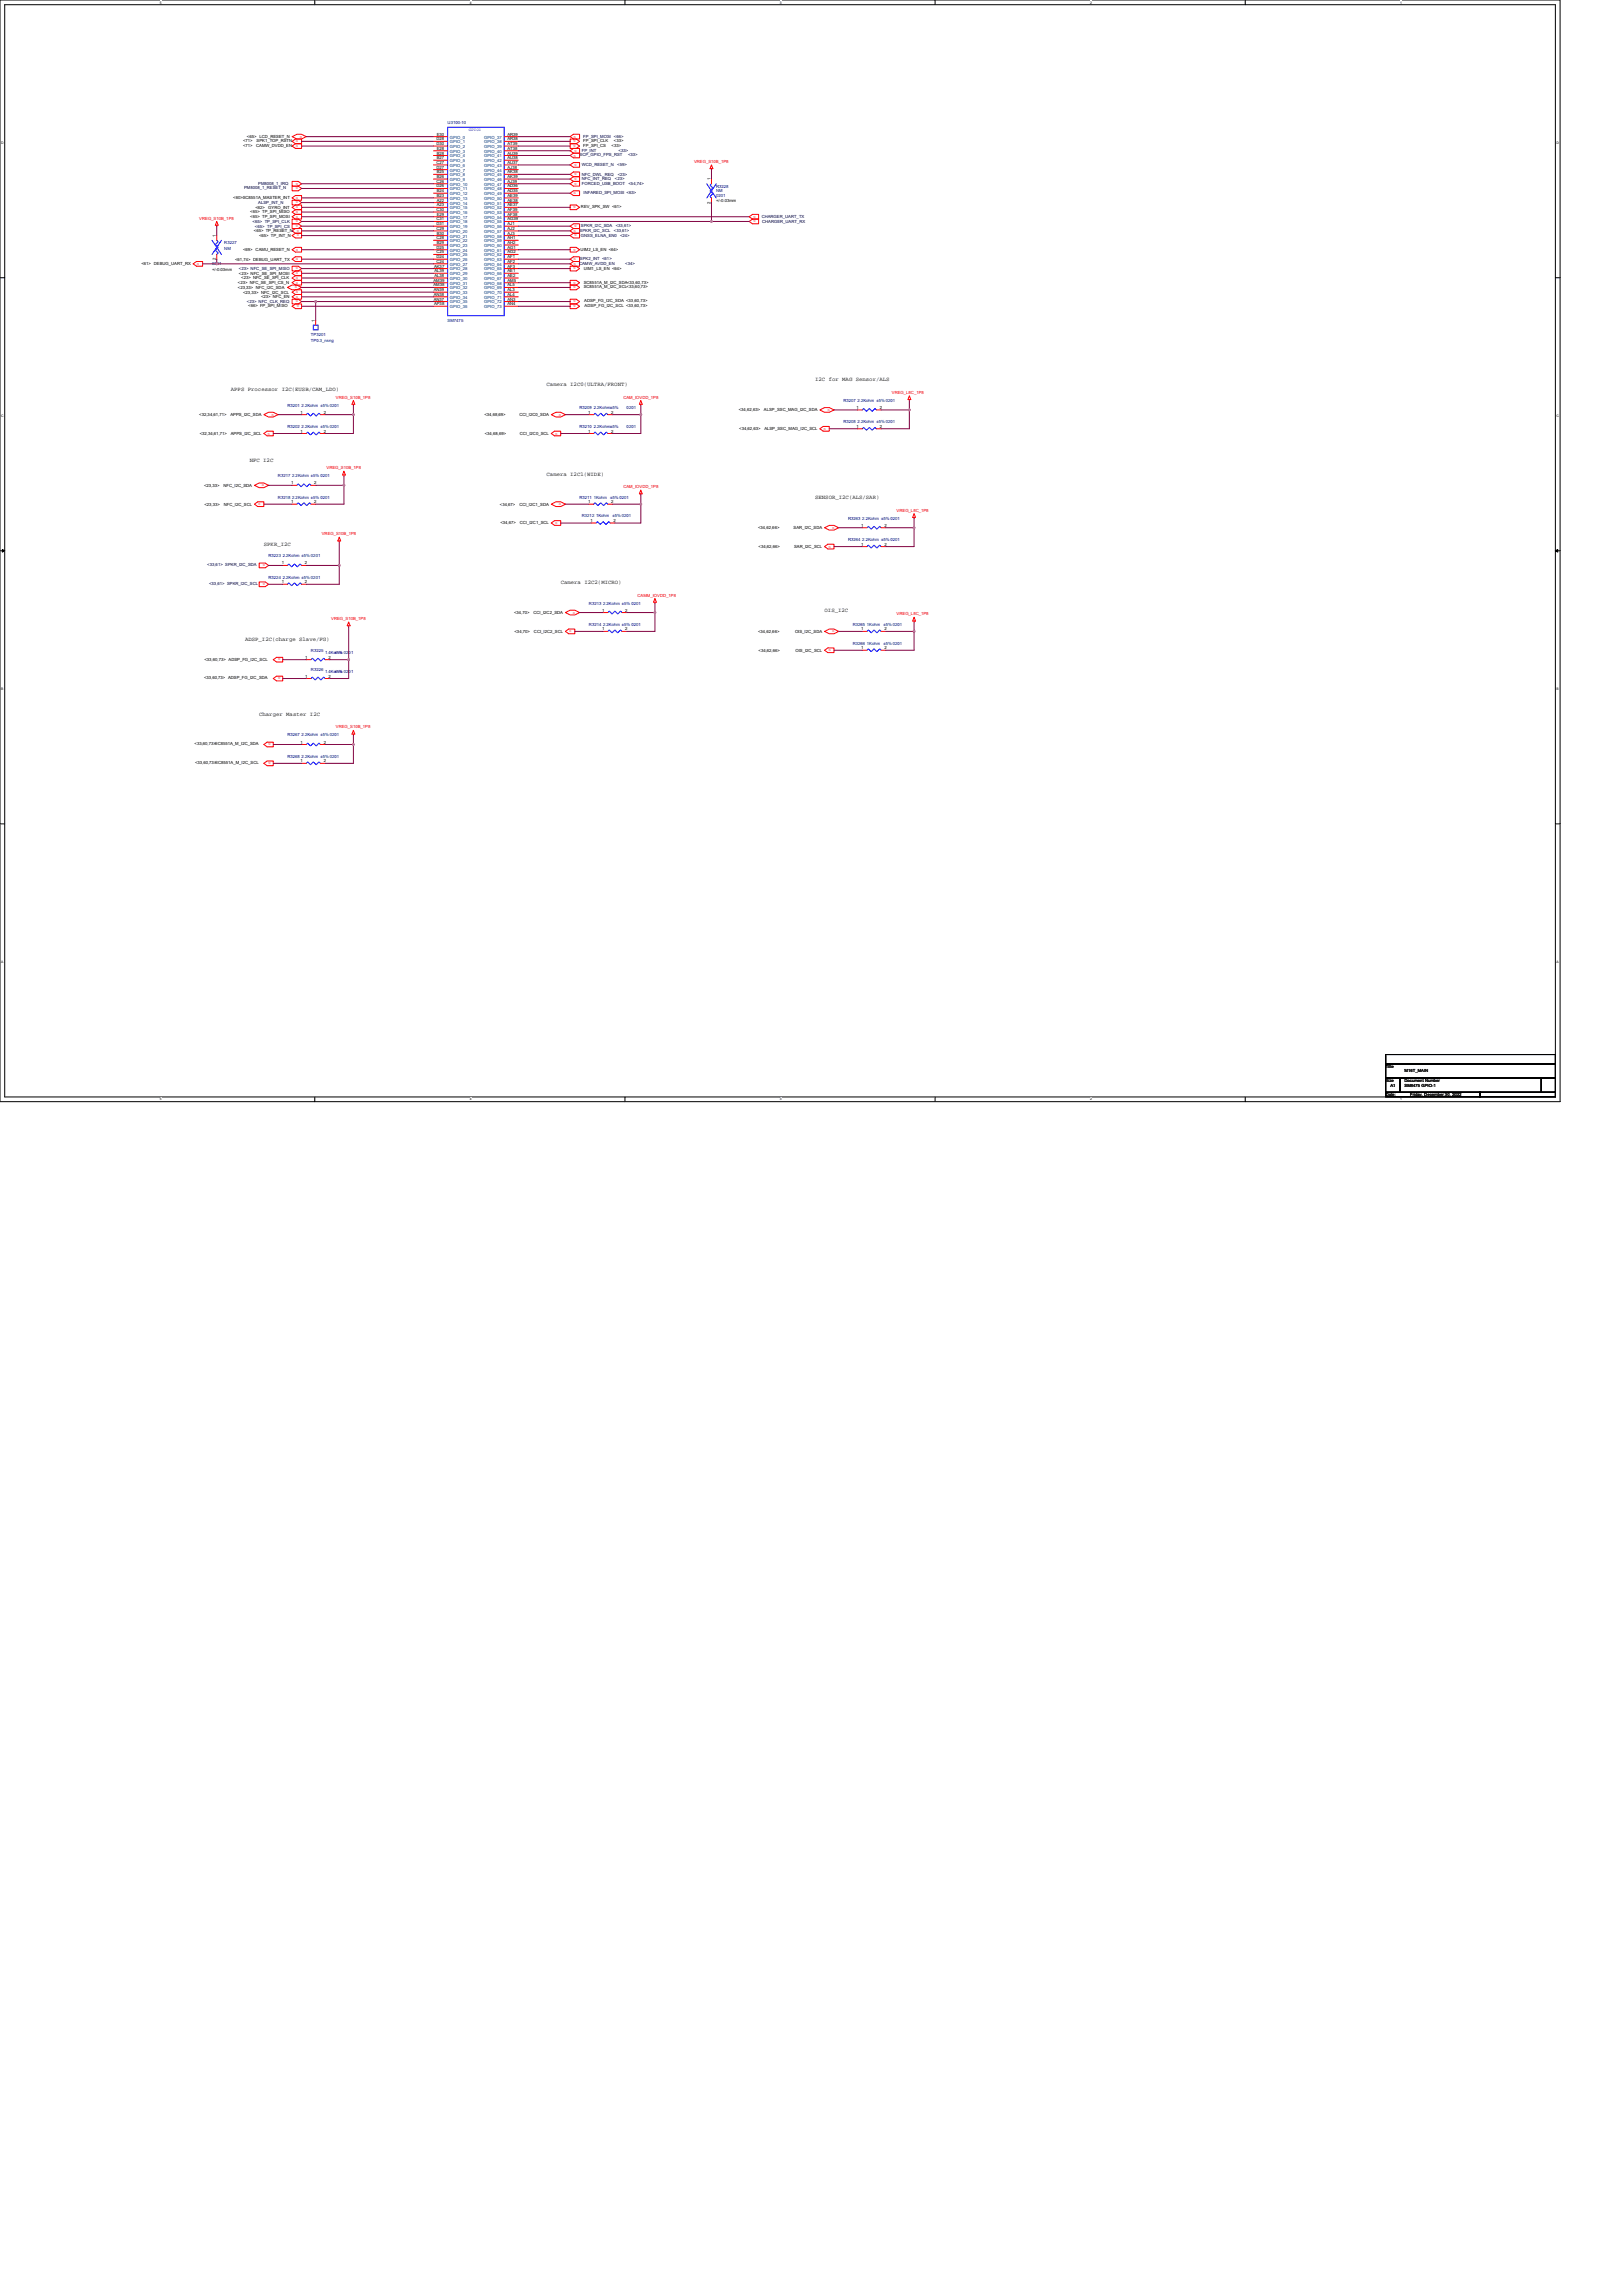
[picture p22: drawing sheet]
<svg xmlns="http://www.w3.org/2000/svg" width="210mm" height="297mm" viewBox="0 0 210 297" stroke-linecap="round" stroke-linejoin="round" font-family="sans-serif">
<defs><g id="words">
<g font-size=".7">
<text x="29.9" y="50.6">APPS Processor I2C(EUSB/CAM_LDO)</text>
<text x="70.7" y="50">Camera I2C0(ULTRA/FRONT)</text>
<text x="105.5" y="49.3">I2C for MAG Sensor/ALS</text>
<text x="32.3" y="59.7">NFC I2C</text>
<text x="70.7" y="61.5">Camera I2C1(WIDE)</text>
<text x="105.5" y="64.6">SENSOR_I2C(ALS/SAR)</text>
<text x="34.1" y="70.7">SPKR_I2C</text>
<text x="72.5" y="75.6">Camera I2C2(MICRO)</text>
<text x="31.7" y="82.9">ADSP_I2C(charge Slave/FG)</text>
<text x="106.7" y="79.2">OIS_I2C</text>
<text x="33.5" y="92.6">Charger Master I2C</text>
</g>
<g font-size=".5">
<text x="31.9" y="17.9">&lt;65&gt;</text>
<text x="33.6" y="17.9">LCD_RESET_N</text>
<text x="56.5" y="17.6">E30</text>
<text x="65.7" y="17.6">AR39</text>
<text x="31.5" y="19">&lt;71&gt;</text>
<text x="31.5" y="18.4">&lt;71&gt;</text>
<text x="33.1" y="19">CAMW_DVDD_EN</text>
<text x="33.2" y="18.4">SPK1_TOP_RSTN</text>
<text x="56.5" y="18.2">D28</text>
<text x="56.5" y="23.6">C26</text>
<text x="56.5" y="18.8">D30</text>
<text x="56.5" y="21.2">C27</text>
<text x="56.5" y="21.8">D27</text>
<text x="56.5" y="19.4">E28</text>
<text x="56.5" y="20">B28</text>
<text x="56.5" y="20.6">B27</text>
<text x="56.5" y="22.4">B25</text>
<text x="56.5" y="23">B26</text>
<text x="65.7" y="18.2">AR38</text>
<text x="65.7" y="18.8">AT39</text>
<text x="65.7" y="19.4">AT38</text>
<text x="65.7" y="20">AU39</text>
<text x="65.7" y="20.6">AU38</text>
<text x="65.7" y="21.2">AU37</text>
<text x="65.7" y="21.8">AJ38</text>
<text x="65.7" y="22.4">AK38</text>
<text x="65.7" y="23">AK39</text>
<text x="65.7" y="23.6">AJ39</text>
<text x="75.5" y="19">FP_SPI_CS</text>
<text x="75.5" y="18.4">FP_SPI_CLK</text>
<text x="79.1" y="19">&lt;33&gt;</text>
<text x="79.4" y="18.4">&lt;33&gt;</text>
<text x="91.9" y="23.3" transform="rotate(-90 91.9 23.3)">1</text>
<text x="30.2" y="25.8">&lt;60&gt;SC8551A_MASTER_INT</text>
<text x="32.4" y="27.6">&lt;65&gt; TP_SPI_MISO</text>
<text x="32.4" y="28.2">&lt;65&gt; TP_SPI_MOSI</text>
<text x="32.9" y="30">&lt;65&gt; TP_RESET_N</text>
<text x="33" y="27">&lt;62&gt;</text>
<text x="34.7" y="27">GYRO_INT</text>
<text x="56.5" y="24.3">D26</text>
<text x="56.5" y="27.3">C30</text>
<text x="56.5" y="28.5">C31</text>
<text x="56.5" y="29.1">D31</text>
<text x="56.5" y="29.7">C29</text>
<text x="56.5" y="24.9">B24</text>
<text x="56.5" y="25.5">B23</text>
<text x="56.5" y="26.1">A22</text>
<text x="56.5" y="26.7">A23</text>
<text x="56.5" y="27.9">E29</text>
<text x="65.7" y="24.3">AD36</text>
<text x="65.7" y="24.9">AD35</text>
<text x="65.7" y="25.5">AE39</text>
<text x="65.7" y="26.1">AE38</text>
<text x="65.7" y="26.7">AE37</text>
<text x="65.7" y="27.3">AF39</text>
<text x="65.7" y="27.9">AF38</text>
<text x="65.7" y="28.5">AG39</text>
<text x="65.7" y="29.1">AJ1</text>
<text x="65.7" y="29.7">AJ2</text>
<text x="75.2" y="26.9">REV_SPK_SW &lt;61&gt;</text>
<text x="91.9" y="26.3" transform="rotate(-90 91.9 26.3)">2</text>
<text x="92.7" y="26.1">+/-0.03mm</text>
<text x="18.3" y="34.3">&lt;61&gt; DEBUG_UART_RX</text>
<text x="27.4" y="35.1">+/-0.03mm</text>
<text x="27.9" y="33.6" transform="rotate(-90 27.9 33.6)">2</text>
<text x="27.9" y="30.7" transform="rotate(-90 27.9 30.7)">1</text>
<text x="30.4" y="33.7">&lt;61,74&gt; DEBUG_UART_TX</text>
<text x="30.9" y="35.5">&lt;23&gt; NFC_SE_SPI_MOSI</text>
<text x="31.5" y="32.5">&lt;69&gt; CAMU_RESET_N</text>
<text x="33.5" y="30.6">&lt;65&gt; TP_INT_N</text>
<text x="56.2" y="34.6">AK37</text>
<text x="56.2" y="35.2">AL39</text>
<text x="56.2" y="35.8">AL38</text>
<text x="56.5" y="31">C28</text>
<text x="56.5" y="32.2">D25</text>
<text x="56.5" y="32.8">C25</text>
<text x="56.5" y="33.4">D24</text>
<text x="56.5" y="34">C24</text>
<text x="56.5" y="30.4">B30</text>
<text x="56.5" y="31.6">B29</text>
<text x="65.7" y="30.4">AJ3</text>
<text x="65.7" y="31">AH1</text>
<text x="65.7" y="31.6">AH2</text>
<text x="65.7" y="32.2">AG1</text>
<text x="65.7" y="32.8">AG2</text>
<text x="65.7" y="33.4">AF1</text>
<text x="65.7" y="34">AF2</text>
<text x="65.7" y="34.6">AF3</text>
<text x="65.7" y="35.2">AE1</text>
<text x="65.7" y="35.8">AE2</text>
<text x="75.1" y="32.4">UIM2_LS_EN &lt;64&gt;</text>
<text x="75.5" y="34.9">UIM1_LS_EN &lt;64&gt;</text>
<text x="30.8" y="36.8">&lt;23&gt; NFC_SE_SPI_CS_N</text>
<text x="30.8" y="37.4">&lt;23,33&gt; NFC_I2C_SDA</text>
<text x="31.2" y="36.2">&lt;23&gt; NFC_SE_SPI_CLK</text>
<text x="31.5" y="38">&lt;23,33&gt; NFC_I2C_SCL</text>
<text x="32.1" y="39.7">&lt;66&gt; FP_SPI_MISO</text>
<text x="33.8" y="38.6">&lt;23&gt; NFC_EN</text>
<text x="40.7" y="41.6" transform="rotate(-90 40.7 41.6)">1</text>
<text x="56.1" y="36.4">AM39</text>
<text x="56.1" y="37.1">AM38</text>
<text x="56.1" y="37.7">AN39</text>
<text x="56.1" y="38.3">AN38</text>
<text x="56.1" y="38.9">AN37</text>
<text x="56.2" y="39.5">AP38</text>
<text x="65.7" y="36.4">AM5</text>
<text x="65.7" y="37.1">AL5</text>
<text x="65.7" y="37.7">AL3</text>
<text x="65.7" y="38.3">AL4</text>
<text x="65.7" y="38.9">AN3</text>
<text x="65.7" y="39.5">AN4</text>
<text x="75.5" y="37.3">SC8551A_M_I2C_SCL&lt;33,60,73&gt;</text>
<text x="75.5" y="36.7">SC8551A_M_I2C_SDA&lt;33,60,73&gt;</text>
<text x="75.6" y="39.1">ADSP_FG_I2C_SDA &lt;33,60,73&gt;</text>
<text x="75.6" y="39.7">ADSP_FG_I2C_SCL &lt;33,60,73&gt;</text>
<text x="25.8" y="53.8">&lt;32,34,61,71&gt;</text>
<text x="29.8" y="53.8">APPS_I2C_SDA</text>
<text x="38.9" y="53.5">1</text>
<text x="41.9" y="53.5">2</text>
<text x="62.7" y="53.8">&lt;34,68,69&gt;</text>
<text x="67.2" y="53.8">CCI_I2C0_SDA</text>
<text x="76.1" y="53.5">1</text>
<text x="79.1" y="53.5">2</text>
<text x="95.6" y="53.2">&lt;34,62,63&gt;</text>
<text x="98.8" y="53.2">ALSP_SSC_MAG_I2C_SDA</text>
<text x="110.8" y="52.9">1</text>
<text x="113.8" y="52.9">2</text>
<text x="25.8" y="56.3">&lt;32,34,61,71&gt;</text>
<text x="29.9" y="56.3">APPS_I2C_SCL</text>
<text x="38.9" y="56">1</text>
<text x="41.9" y="56">2</text>
<text x="62.7" y="56.3">&lt;34,68,69&gt;</text>
<text x="67.3" y="56.3">CCI_I2C0_SCL</text>
<text x="76.1" y="56">1</text>
<text x="79.1" y="56">2</text>
<text x="95.6" y="55.7">&lt;34,62,63&gt;</text>
<text x="98.9" y="55.7">ALSP_SSC_MAG_I2C_SCL</text>
<text x="110.8" y="55.3">1</text>
<text x="113.8" y="55.3">2</text>
<text x="26.4" y="63">&lt;23,33&gt;</text>
<text x="26.5" y="65.4">&lt;23,33&gt;</text>
<text x="28.9" y="63">NFC_I2C_SDA</text>
<text x="29" y="65.4">NFC_I2C_SCL</text>
<text x="37.7" y="62.7">1</text>
<text x="37.7" y="65.1">1</text>
<text x="40.7" y="62.7">2</text>
<text x="40.7" y="65.1">2</text>
<text x="64.7" y="65.4">&lt;34,67&gt;</text>
<text x="67.2" y="65.4">CCI_I2C1_SDA</text>
<text x="76.1" y="65.1">1</text>
<text x="79.1" y="65.1">2</text>
<text x="64.7" y="67.8">&lt;34,67&gt;</text>
<text x="67.3" y="67.8">CCI_I2C1_SCL</text>
<text x="76.4" y="67.5">1</text>
<text x="79.4" y="67.5">2</text>
<text x="98.1" y="68.5">&lt;34,62,66&gt;</text>
<text x="98.1" y="70.9">&lt;34,62,66&gt;</text>
<text x="102.7" y="68.5">SAR_I2C_SDA</text>
<text x="102.7" y="70.9">SAR_I2C_SCL</text>
<text x="111.4" y="70.6">1</text>
<text x="111.4" y="68.1">1</text>
<text x="114.4" y="70.6">2</text>
<text x="114.4" y="68.1">2</text>
<text x="36.5" y="75.5">1</text>
<text x="36.5" y="73">1</text>
<text x="39.4" y="75.5">2</text>
<text x="39.4" y="73">2</text>
<text x="66.5" y="79.4">&lt;34,70&gt;</text>
<text x="66.6" y="81.9">&lt;34,70&gt;</text>
<text x="69" y="79.4">CCI_I2C2_SDA</text>
<text x="69.1" y="81.9">CCI_I2C2_SCL</text>
<text x="77.9" y="81.6">1</text>
<text x="77.9" y="79.1">1</text>
<text x="80.9" y="81.6">2</text>
<text x="80.9" y="79.1">2</text>
<text x="98.1" y="81.9">&lt;34,62,66&gt;</text>
<text x="102.9" y="81.9">OIS_I2C_SDA</text>
<text x="111.4" y="84">1</text>
<text x="111.4" y="81.6">1</text>
<text x="114.4" y="84">2</text>
<text x="114.4" y="81.6">2</text>
<text x="26.4" y="87.9">&lt;33,60,73&gt; ADSP_FG_I2C_SDA</text>
<text x="26.5" y="85.5">&lt;33,60,73&gt; ADSP_FG_I2C_SCL</text>
<text x="39.5" y="87.7">1</text>
<text x="39.5" y="85.2">1</text>
<text x="42.5" y="87.7">2</text>
<text x="42.5" y="85.2">2</text>
<text x="98.1" y="84.3">&lt;34,62,66&gt;</text>
<text x="102.9" y="84.3">OIS_I2C_SCL</text>
<text x="25.2" y="96.4">&lt;33,60,73&gt;SC8551A_M_I2C_SDA</text>
<text x="25.2" y="98.9">&lt;33,60,73&gt;SC8551A_M_I2C_SCL</text>
<text x="38.9" y="96.2">1</text>
<text x="38.9" y="98.6">1</text>
<text x="41.9" y="96.2">2</text>
<text x="41.9" y="98.6">2</text>
<text x="179.3" y="138.1">Title</text>
<text x="179.3" y="140">Size</text>
<text x="179.3" y="141.8">Date:</text>
<text x="179.9" y="140.6">A1</text>
<text x="181.7" y="140">Document Number</text>
<text x="181.7" y="140.6">SM8475 GPIO-1</text>
<text x="181.7" y="138.7">M16T_MAIN</text>
<text x="182.5" y="141.8">Friday, December 30, 2022</text>
</g>
<g font-size=".5" fill="#f00">
<text x="38.8" y="17.8">o</text>
<text x="74.2" y="17.8">o</text>
<text x="38.3" y="19">o</text>
<text x="38.3" y="18.4">o</text>
<text x="38.6" y="23.6" transform="rotate(-180 38.6 23.6)">o</text>
<text x="74.2" y="20.2">o</text>
<text x="74.5" y="18.7" transform="rotate(-180 74.5 18.7)">o</text>
<text x="74.5" y="18.1" transform="rotate(-180 74.5 18.1)">o</text>
<text x="74.6" y="21.2" transform="rotate(-180 74.6 21.2)">o</text>
<text x="74.6" y="22.4" transform="rotate(-180 74.6 22.4)">o</text>
<text x="74.6" y="23" transform="rotate(-180 74.6 23)">o</text>
<text x="74.6" y="23.6" transform="rotate(-180 74.6 23.6)">o</text>
<text x="74.6" y="19.4" transform="rotate(-180 74.6 19.4)">o</text>
<text x="89.8" y="21.1">VREG_S10B_1P8</text>
<text x="25.8" y="28.4">VREG_S10B_1P8</text>
<text x="38.3" y="27">o</text>
<text x="38.3" y="27.6">o</text>
<text x="38.3" y="28.2">o</text>
<text x="38.3" y="25.7">o</text>
<text x="38.6" y="29.1" transform="rotate(-180 38.6 29.1)">o</text>
<text x="38.6" y="28.5" transform="rotate(-180 38.6 28.5)">o</text>
<text x="38.6" y="26.1" transform="rotate(-180 38.6 26.1)">o</text>
<text x="38.6" y="24.2" transform="rotate(-180 38.6 24.2)">o</text>
<text x="38.7" y="29.7" transform="rotate(-180 38.7 29.7)">o</text>
<text x="74.2" y="25.1">o</text>
<text x="74.5" y="26.7" transform="rotate(-180 74.5 26.7)">o</text>
<text x="74.6" y="29.1" transform="rotate(-180 74.6 29.1)">o</text>
<text x="97.8" y="27.9" transform="rotate(-180 97.8 27.9)">o</text>
<text x="97.8" y="28.5" transform="rotate(-180 97.8 28.5)">o</text>
<text x="25.5" y="34.3">o</text>
<text x="38.3" y="32.4">o</text>
<text x="38.3" y="33.7">o</text>
<text x="38.3" y="35.5">o</text>
<text x="38.6" y="34.6" transform="rotate(-180 38.6 34.6)">o</text>
<text x="38.7" y="30.3" transform="rotate(-180 38.7 30.3)">o</text>
<text x="74.2" y="30">o</text>
<text x="74.2" y="33.7">o</text>
<text x="74.2" y="34.3">o</text>
<text x="74.5" y="32.2" transform="rotate(-180 74.5 32.2)">o</text>
<text x="74.5" y="34.6" transform="rotate(-180 74.5 34.6)">o</text>
<text x="74.6" y="30.3" transform="rotate(-180 74.6 30.3)">o</text>
<text x="38.2" y="37.3">o</text>
<text x="38.3" y="36.1">o</text>
<text x="38.3" y="36.7">o</text>
<text x="38.3" y="37.9">o</text>
<text x="38.3" y="38.5">o</text>
<text x="38.6" y="38.9" transform="rotate(-180 38.6 38.9)">o</text>
<text x="38.7" y="39.5" transform="rotate(-180 38.7 39.5)">o</text>
<text x="74.5" y="39.5" transform="rotate(-180 74.5 39.5)">o</text>
<text x="74.5" y="38.9" transform="rotate(-180 74.5 38.9)">o</text>
<text x="74.5" y="37" transform="rotate(-180 74.5 37)">o</text>
<text x="74.5" y="36.4" transform="rotate(-180 74.5 36.4)">o</text>
<text x="35.1" y="53.8">o</text>
<text x="43.5" y="51.6">VREG_S10B_1P8</text>
<text x="72.3" y="53.8">o</text>
<text x="80.7" y="51.6">CAM_IOVDD_1P8</text>
<text x="107" y="53.2">o</text>
<text x="115.4" y="51">VREG_L8C_1P8</text>
<text x="34.6" y="56.2">o</text>
<text x="71.8" y="56.2">o</text>
<text x="106.6" y="55.6">o</text>
<text x="33.4" y="65.4">o</text>
<text x="33.9" y="62.9">o</text>
<text x="42.2" y="60.7">VREG_S10B_1P8</text>
<text x="72.3" y="65.4">o</text>
<text x="80.7" y="63.2">CAM_IOVDD_1P8</text>
<text x="41.6" y="69.3">VREG_S10B_1P8</text>
<text x="71.8" y="67.8">o</text>
<text x="107.2" y="70.8">o</text>
<text x="107.7" y="68.4">o</text>
<text x="116" y="66.2">VREG_L8C_1P8</text>
<text x="34.3" y="73" transform="rotate(-180 34.3 73)">o</text>
<text x="34.3" y="75.4" transform="rotate(-180 34.3 75.4)">o</text>
<text x="82.5" y="77.2">CAMM_IOVDD_1P8</text>
<text x="42.9" y="80.2">VREG_S10B_1P8</text>
<text x="73.6" y="81.8">o</text>
<text x="74.1" y="79.4">o</text>
<text x="107.7" y="81.8">o</text>
<text x="116" y="79.6">VREG_L8C_1P8</text>
<text x="36.3" y="87.6" transform="rotate(-180 36.3 87.6)">o</text>
<text x="36.3" y="85.2" transform="rotate(-180 36.3 85.2)">o</text>
<text x="107.2" y="84.3">o</text>
<text x="43.5" y="94.2">VREG_S10B_1P8</text>
<text x="35.1" y="96.2" transform="rotate(-180 35.1 96.2)">o</text>
<text x="35.1" y="98.6" transform="rotate(-180 35.1 98.6)">o</text>
</g>
<g font-size=".5" fill="#000080">
<text x="57.9" y="16">U3100-10</text>
<text x="92.7" y="24.3">R3228</text>
<text x="92.7" y="24.9">NM</text>
<text x="92.7" y="25.5">0201</text>
<text x="27.4" y="34.3">0201</text>
<text x="29" y="31.6">R3227</text>
<text x="29" y="32.3">NM</text>
<text x="57.9" y="41.7">SM7475</text>
<text x="40.2" y="43.5">TP3201</text>
<text x="40.2" y="44.3">TP0.3_nsng</text>
<text x="37.2" y="52.6">R3201 2.2Kohm ±5% 0201</text>
<text x="75" y="52.9">R3209 2.2Kohm±5%</text>
<text x="81.1" y="52.9">0201</text>
<text x="109.1" y="52">R3207 2.2Kohm ±5% 0201</text>
<text x="37.2" y="55.4">R3202 2.2Kohm ±5% 0201</text>
<text x="75" y="55.4">R3210 2.2Kohm±5%</text>
<text x="81.1" y="55.4">0201</text>
<text x="109.1" y="54.7">R3208 2.2Kohm ±5% 0201</text>
<text x="36" y="61.8">R3217 2.2Kohm ±5% 0201</text>
<text x="36" y="64.5">R3218 2.2Kohm ±5% 0201</text>
<text x="75" y="64.5">R3211 1Kohm</text>
<text x="78.9" y="64.5">±5% 0201</text>
<text x="75.3" y="66.9">R3212 1Kohm</text>
<text x="79.2" y="66.9">±5% 0201</text>
<text x="109.7" y="70">R3264 2.2Kohm ±5% 0201</text>
<text x="109.7" y="67.2">R3263 2.2Kohm ±5% 0201</text>
<text x="34.7" y="74.9">R3224 2.2Kohm ±5% 0201</text>
<text x="34.7" y="72.1">R3223 2.2Kohm ±5% 0201</text>
<text x="76.2" y="81">R3214 2.2Kohm ±5% 0201</text>
<text x="76.2" y="78.2">R3213 2.2Kohm ±5% 0201</text>
<text x="110.3" y="83.4">R3266 1Kohm</text>
<text x="110.3" y="81">R3265 1Kohm</text>
<text x="114.3" y="83.4">±5% 0201</text>
<text x="114.3" y="81">±5% 0201</text>
<text x="40.2" y="86.7">R3226</text>
<text x="40.2" y="84.3">R3225</text>
<text x="42.1" y="87.1">1.4Kohm</text>
<text x="42.1" y="84.6">1.4Kohm</text>
<text x="43.3" y="87.1">±1% 0201</text>
<text x="43.3" y="84.6">±1% 0201</text>
<text x="37.2" y="95.3">R3267 2.2Kohm ±5% 0201</text>
<text x="37.2" y="98">R3268 2.2Kohm ±5% 0201</text>
</g>
<g font-size=".5" fill="#004080">
<text x="58.2" y="17.9">GPIO_0</text>
<text x="62.6" y="17.9">GPIO_37</text>
<text x="58.2" y="18.5">GPIO_1</text>
<text x="58.2" y="19.1">GPIO_2</text>
<text x="58.2" y="19.8">GPIO_3</text>
<text x="58.2" y="20.4">GPIO_4</text>
<text x="58.2" y="21">GPIO_5</text>
<text x="58.2" y="21.6">GPIO_6</text>
<text x="58.2" y="22.2">GPIO_7</text>
<text x="58.2" y="22.8">GPIO_8</text>
<text x="58.2" y="23.4">GPIO_9</text>
<text x="62.6" y="18.5">GPIO_38</text>
<text x="62.6" y="19.1">GPIO_39</text>
<text x="62.6" y="19.8">GPIO_40</text>
<text x="62.6" y="20.4">GPIO_41</text>
<text x="62.6" y="21">GPIO_42</text>
<text x="62.6" y="21.6">GPIO_43</text>
<text x="62.6" y="22.2">GPIO_44</text>
<text x="62.6" y="22.8">GPIO_45</text>
<text x="62.6" y="23.4">GPIO_46</text>
<text x="58.2" y="24">GPIO_10</text>
<text x="58.2" y="24.6">GPIO_11</text>
<text x="58.2" y="25.2">GPIO_12</text>
<text x="58.2" y="25.9">GPIO_13</text>
<text x="58.2" y="26.5">GPIO_14</text>
<text x="58.2" y="27.1">GPIO_15</text>
<text x="58.2" y="27.7">GPIO_16</text>
<text x="58.2" y="28.3">GPIO_17</text>
<text x="58.2" y="28.9">GPIO_18</text>
<text x="58.2" y="29.5">GPIO_19</text>
<text x="62.6" y="24">GPIO_47</text>
<text x="62.6" y="24.6">GPIO_48</text>
<text x="62.6" y="25.2">GPIO_49</text>
<text x="62.6" y="25.9">GPIO_50</text>
<text x="62.6" y="26.5">GPIO_51</text>
<text x="62.6" y="27.1">GPIO_52</text>
<text x="62.6" y="27.7">GPIO_53</text>
<text x="62.6" y="28.3">GPIO_54</text>
<text x="62.6" y="28.9">GPIO_55</text>
<text x="62.6" y="29.5">GPIO_56</text>
<text x="58.2" y="30.1">GPIO_20</text>
<text x="58.2" y="30.7">GPIO_21</text>
<text x="58.2" y="31.3">GPIO_22</text>
<text x="58.2" y="31.9">GPIO_23</text>
<text x="58.2" y="32.6">GPIO_24</text>
<text x="58.2" y="33.2">GPIO_25</text>
<text x="58.2" y="33.8">GPIO_26</text>
<text x="58.2" y="34.4">GPIO_27</text>
<text x="58.2" y="35">GPIO_28</text>
<text x="58.2" y="35.6">GPIO_29</text>
<text x="62.6" y="30.1">GPIO_57</text>
<text x="62.6" y="30.7">GPIO_58</text>
<text x="62.6" y="31.3">GPIO_59</text>
<text x="62.6" y="31.9">GPIO_60</text>
<text x="62.6" y="32.6">GPIO_61</text>
<text x="62.6" y="33.2">GPIO_62</text>
<text x="62.6" y="33.8">GPIO_63</text>
<text x="62.6" y="34.4">GPIO_64</text>
<text x="62.6" y="35">GPIO_65</text>
<text x="62.6" y="35.6">GPIO_66</text>
<text x="58.2" y="36.2">GPIO_30</text>
<text x="58.2" y="36.8">GPIO_31</text>
<text x="58.2" y="37.4">GPIO_32</text>
<text x="58.2" y="38">GPIO_33</text>
<text x="58.2" y="38.7">GPIO_34</text>
<text x="58.2" y="39.3">GPIO_35</text>
<text x="58.2" y="39.9">GPIO_36</text>
<text x="62.6" y="36.2">GPIO_67</text>
<text x="62.6" y="36.8">GPIO_68</text>
<text x="62.6" y="37.4">GPIO_69</text>
<text x="62.6" y="38">GPIO_70</text>
<text x="62.6" y="38.7">GPIO_71</text>
<text x="62.6" y="39.3">GPIO_72</text>
<text x="62.6" y="39.9">GPIO_73</text>
</g>
<text font-size=".5" fill="#00f" x="60.7" y="16.9">GPIO1</text>
<g font-size=".5" fill="#000040">
<text x="75.5" y="17.8">FP_SPI_MOSI &lt;66&gt;</text>
<text x="33.4" y="23.9">PM8008_1_IRQ</text>
<text x="75" y="20.2">SCP_GPIO_FPS_RST</text>
<text x="75.3" y="21.5">WCD_RESET_N</text>
<text x="75.3" y="22.7">NFC_DWL_REQ</text>
<text x="75.3" y="23.3">NFC_INT_REQ</text>
<text x="75.3" y="24">FORCED_USB_BOOT</text>
<text x="75.3" y="19.7">FP_INT</text>
<text x="79.6" y="23.3">&lt;23&gt;</text>
<text x="79.9" y="21.5">&lt;59&gt;</text>
<text x="79.9" y="22.7">&lt;23&gt;</text>
<text x="80" y="19.7">&lt;33&gt;</text>
<text x="81.3" y="20.2">&lt;33&gt;</text>
<text x="81.3" y="24">&lt;54,74&gt;</text>
<text x="31.6" y="24.5">PM8008_1_RESET_N</text>
<text x="32.7" y="28.8">&lt;65&gt; TP_SPI_CLK</text>
<text x="33" y="29.4">&lt;65&gt; TP_SPI_CS</text>
<text x="33.4" y="26.3">ALSP_INT_N</text>
<text x="75" y="30">SPKR_I2C_SCL</text>
<text x="75.2" y="29.4">SPKR_I2C_SDA</text>
<text x="75.5" y="25.1">INFARED_SPI_MOSI &lt;63&gt;</text>
<text x="79.4" y="30">&lt;33,61&gt;</text>
<text x="79.7" y="29.4">&lt;33,61&gt;</text>
<text x="98.5" y="28.2">CHARGER_UART_TX</text>
<text x="98.6" y="28.8">CHARGER_UART_RX</text>
<text x="30.9" y="34.9">&lt;23&gt; NFC_SE_SPI_MISO</text>
<text x="74.9" y="34.3">CAMW_AVDD_EN</text>
<text x="75" y="33.6">SPK2_INT &lt;61&gt;</text>
<text x="75.2" y="30.6">GNSS_ELNA_EN0</text>
<text x="80.2" y="30.6">&lt;24&gt;</text>
<text x="80.9" y="34.3">&lt;34&gt;</text>
<text x="31.9" y="39.2">&lt;23&gt; NFC_CLK_REQ</text>
<text x="26.8" y="73.3">&lt;33,61&gt; SPKR_I2C_SDA</text>
<text x="27.1" y="75.7">&lt;33,61&gt; SPKR_I2C_SCL</text>
</g>
<g font-size=".4">
<text x="20.7" y=".5">5</text>
<text x="60.8" y=".5">4</text>
<text x="100.9" y=".5">3</text>
<text x="141" y=".5">2</text>
<text x="181.2" y=".5">1</text>
<text x=".2" y="18.7">D</text>
<text x="201.4" y="18.7">D</text>
<text x=".2" y="54">C</text>
<text x="201.4" y="54">C</text>
<text x=".2" y="89.3">B</text>
<text x="201.4" y="89.3">B</text>
<text x=".2" y="124.6">A</text>
<text x="201.4" y="124.6">A</text>
<text x="20.7" y="142.4">5</text>
<text x="60.8" y="142.4">4</text>
<text x="100.9" y="142.4">3</text>
<text x="141" y="142.4">2</text>
<text x="181.2" y="142.4">1</text>
</g>
</g></defs>
<path d="M0 0h201.8v142.5h-201.8zM.6 .6h200.6v141.3h-200.6z" fill="none" stroke="#000" stroke-width=".13"/>
<g fill="#fff">
<path d="M20.7 .1h.2v.5h-.2z"/>
<path d="M20.7 142h.2v.5h-.2z"/>
</g>
<path d="M40.7 0v.6M40.7 141.9v.6" fill="none" stroke="#000" stroke-width=".13"/>
<g fill="#fff">
<path d="M60.8 .1h.2v.5h-.2z"/>
<path d="M60.8 142h.2v.5h-.2z"/>
</g>
<path d="M80.9 0v.6M80.9 141.9v.6" fill="none" stroke="#000" stroke-width=".13"/>
<g fill="#fff">
<path d="M100.9 .1h.3v.5h-.3z"/>
<path d="M100.9 142h.3v.5h-.3z"/>
</g>
<path d="M121 0v.6M121 141.9v.6" fill="none" stroke="#000" stroke-width=".13"/>
<g fill="#fff">
<path d="M141 .1h.3v.5h-.3z"/>
<path d="M141 142h.3v.5h-.3z"/>
</g>
<path d="M161.1 0v.6M161.1 141.9v.6" fill="none" stroke="#000" stroke-width=".13"/>
<g fill="#fff">
<path d="M181.2 .1h.2v.5h-.2z"/>
<path d="M181.2 142h.2v.5h-.2z"/>
<path d="M.2 18.3h.3v.5h-.3z"/>
<path d="M201.4 18.3h.3v.5h-.3z"/>
<path d="M.2 53.6h.3v.5h-.3z"/>
<path d="M201.4 53.6h.3v.5h-.3z"/>
</g>
<path d="M0 35.9h.6M201.2 35.9h.6" fill="none" stroke="#000" stroke-width=".13"/>
<g fill="#fff">
<path d="M.2 88.9h.2v.5h-.2z"/>
<path d="M201.4 88.9h.3v.5h-.3z"/>
</g>
<path d="M0 71.3h.6M201.2 71.3h.6" fill="none" stroke="#000" stroke-width=".13"/>
<path d="M.3 71.1l.3 .2-.3 .1zM201.2 71.3l.3-.2v.3z" fill="#000" stroke="#000" stroke-width=".13"/>
<g fill="#fff">
<path d="M.1 124.2h.3v.5h-.3z"/>
<path d="M201.4 124.2h.3v.5h-.3z"/>
</g>
<path d="M0 106.6h.6M201.2 106.6h.6M179.3 136.4h21.9v1.2h-21.9zM179.3 137.6h21.9v1.9h-21.9zM179.3 139.5h1.8v1.8h-1.8zM181.1 139.5h18.3v1.8h-18.3zM199.4 139.5h1.8v1.8h-1.8zM179.3 141.3h12.2v.6h-12.2zM191.5 141.3h9.7v.6h-9.7z" fill="none" stroke="#000" stroke-width=".13"/>
<g fill="none" stroke="#f00" stroke-width=".13">
<path d="M37.8 17.7l.6-.3h.6l.6 .3-.6 .3h-.6zM37.8 18.9l.4-.3h.8v.6h-.8zM37.8 18.3l.4-.3h.8v.6h-.8zM56.1 17.7h1.8M56.1 18.3h1.8M56.1 18.9h1.8M56.1 19.5h1.8M65.2 17.7h1.9M65.2 18.3h1.9M65.2 18.9h1.9M65.2 19.5h1.9M73.8 18.6h.8l.4 .3-.4 .3h-.8z"/>
<path d="M73.8 18h.8l.4 .3-.4 .3h-.8zM73.8 17.7l.4-.3h.8v.6h-.8zM73.8 19.5l.4-.3h.8v.6h-.8zM25 34.1l.4-.3h.8v.6h-.8zM28 29.1v.2M28 30.5v.6M28 32.9v.6M28 28.7l.2 .4h-.3zM37.2 37.2l.6-.3h.6l.6 .3-.6 .3h-.6zM37.8 26.8l.4-.3h.8v.6h-.8zM37.8 28l.4-.3h.8v.6h-.8zM37.8 28.3h.8l.4 .4-.4 .3h-.8z"/>
<path d="M37.8 29h.8l.4 .3-.4 .3h-.8zM37.8 29.9l.4-.3h.8v.6h-.8zM37.8 30.5l.4-.3h.8v.6h-.8zM37.8 32.3l.4-.3h.8v.6h-.8zM37.8 33.5l.4-.3h.8v.6h-.8zM37.8 34.4h.8l.4 .3-.4 .4h-.8zM37.8 35.4l.4-.3h.8v.6h-.8zM37.8 36.6l.4-.3h.8v.6h-.8zM37.8 37.8l.4-.3h.8v.6h-.8zM37.8 38.4l.4-.3h.8v.6h-.8zM37.8 38.7h.8l.4 .3-.4 .3h-.8zM37.8 39.6l.4-.3h.8v.6h-.8z"/>
<path d="M37.8 25.6l.4-.3h.8v.6h-.8zM37.8 25.9h.8l.4 .3-.4 .3h-.8zM37.8 24.1h.8l.4 .3-.4 .3h-.8zM37.8 23.5h.8l.4 .3-.4 .3h-.8zM38.2 27.1l-.4 .3 .4 .3M38.2 35.7l-.4 .3 .4 .3M38.2 27.1h.8v.6h-.8M38.2 35.7h.8v.6h-.8M56.1 23.8h1.8M56.1 24.4h1.8M56.1 25h1.8M56.1 25.6h1.8"/>
<path d="M56.1 26.2h1.8M56.1 26.8h1.8M56.1 27.4h1.8M56.1 28h1.8M56.1 28.7h1.8M56.1 29.3h1.8M56.1 29.9h1.8M56.1 30.5h1.8M56.1 31.1h1.8M56.1 31.7h1.8M56.1 32.3h1.8M56.1 32.9h1.8"/>
<path d="M56.1 33.5h1.8M56.1 34.1h1.8M56.1 34.7h1.8M56.1 35.4h1.8M56.1 36h1.8M56.1 36.6h1.8M56.1 37.2h1.8M56.1 37.8h1.8M56.1 38.4h1.8M56.1 39h1.8M56.1 39.6h1.8M56.1 20.1h1.8"/>
<path d="M56.1 20.7h1.8M56.1 21.3h1.8M56.1 21.9h1.8M56.1 22.6h1.8M56.1 23.2h1.8M65.2 20.1h1.9M65.2 20.7h1.9M65.2 21.3h1.9M65.2 21.9h1.9M65.2 22.6h1.9M65.2 23.2h1.9M65.2 23.8h1.9"/>
<path d="M65.2 24.4h1.9M65.2 25h1.9M65.2 25.6h1.9M65.2 26.2h1.9M65.2 26.8h1.9M65.2 27.4h1.9M65.2 28h1.9M65.2 28.7h1.9M65.2 29.3h1.9M65.2 29.9h1.9M65.2 30.5h1.9M65.2 31.1h1.9"/>
<path d="M65.2 31.7h1.9M65.2 32.3h1.9M65.2 32.9h1.9M65.2 33.5h1.9M65.2 34.1h1.9M65.2 34.7h1.9M65.2 35.4h1.9M65.2 36h1.9M65.2 36.6h1.9M65.2 37.2h1.9M65.2 37.8h1.9M65.2 38.4h1.9"/>
<path d="M65.2 39h1.9M65.2 39.6h1.9M73.8 26.5h.8l.4 .3-.4 .3h-.8zM73.8 32h.8l.4 .3-.4 .3h-.8zM73.8 34.4h.8l.4 .3-.4 .4h-.8zM73.8 39.3h.8l.4 .3-.4 .3h-.8zM73.8 38.7h.8l.4 .3-.4 .3h-.8zM73.8 36.9h.8l.4 .3-.4 .3h-.8zM73.8 36.3h.8l.4 .3-.4 .3h-.8zM73.8 21.3l.4-.3h.8v.6h-.8zM73.8 22.6l.4-.3h.8v.6h-.8zM73.8 23.8l.4-.3h.8v.6h-.8z"/>
<path d="M73.8 25l.4-.3h.8v.6h-.8zM73.8 29.3l.4-.3h.8v.6h-.8zM73.8 30.5l.4-.3h.8v.6h-.8zM73.8 33.5l.4-.3h.8v.6h-.8zM73.8 34.1l.4-.3h.8v.6h-.8zM73.8 20.1l.4-.3h.8v.6h-.8zM74.2 22.9l-.4 .3 .4 .3M74.2 29.6l-.4 .3 .4 .3M74.2 22.9h.8v.6h-.8M74.2 29.6h.8v.6h-.8M92 21.3l.2 .5h-.3zM92 21.8v.1"/>
<path d="M92 23.2v.6M92 25.6v.6M96.9 28l.5-.3h.7v.6h-.7zM96.9 28.7l.5-.4h.7v.7h-.7zM34.1 56.1l.5-.3h.8v.6h-.8zM34.1 53.6l.6-.3h.7l.6 .3-.6 .3h-.7zM39 53.6h.6M39 56.1h.6M40.8 41.5v.6M41.5 53.6h.6M41.5 56.1h.6M45.7 51.8l.2 .5h-.4z"/>
<path d="M45.7 52.3v.1M71.3 56.1l.4-.3h.8v.6h-.8zM71.3 53.6l.6-.3h.6l.7 .3-.7 .3h-.6zM76.2 56.1h.6M76.2 53.6h.6M78.6 56.1h.6M78.6 53.6h.6M82.9 52.3v.1M82.9 51.8l.2 .5h-.4zM106.1 53l.6-.3h.6l.6 .3-.6 .3h-.6zM106.1 55.5l.4-.3h.8v.6h-.8zM110.9 55.5h.7"/>
<path d="M110.9 53h.7M113.4 55.5h.6M113.4 53h.6M117.7 51.7v.1M117.7 51.2l.1 .5h-.3zM32.9 65.2l.4-.3h.8v.6h-.8zM32.9 62.8l.6-.3h.6l.6 .3-.6 .3h-.6zM33.5 72.8h.8l.4 .4-.4 .3h-.8zM33.5 75.3h.8l.4 .3-.4 .3h-.8zM36.6 75.6h.6M36.6 73.2h.6M37.8 62.8h.6"/>
<path d="M37.8 65.2h.6M39 75.6h.6M39 73.2h.6M40.2 62.8h.6M40.2 65.2h.6M43.9 70v.1M43.9 69.5l.2 .5h-.4zM44.5 61.4v.2M44.5 61l.2 .4h-.4zM71.3 67.7l.4-.3h.8v.6h-.8zM71.3 65.2l.6-.3h.6l.7 .3-.7 .3h-.6zM73.2 79.2l.6-.3h.6l.6 .3-.6 .4h-.6z"/>
<path d="M76.2 65.2h.6M76.5 67.7h.6M78 79.2h.6M78.6 65.2h.6M78.9 67.7h.7M80.5 79.2h.6M82.9 63.9v.1M82.9 63.4l.2 .5h-.4zM84.7 77.9v.1M84.7 77.4l.2 .5h-.3zM106.7 70.7l.4-.3h.8v.6h-.8zM106.7 68.3l.6-.3h.6l.6 .3-.6 .3h-.6z"/>
<path d="M111.6 70.7h.6M111.6 68.3h.6M114 70.7h.6M114 68.3h.6M118.3 66.9v.2M118.3 66.4l.1 .5h-.3zM118.3 79.9l.1 .4h-.3zM34.1 96.3l.5-.3h.8v.6h-.8zM34.1 98.8l.5-.3h.8v.6h-.8zM35.4 87.8l.4-.3h.8v.6h-.8zM35.4 85.3l.4-.3h.8v.6h-.8zM39 96.3h.6"/>
<path d="M39 98.8h.6M39.6 87.8h.6M39.6 85.3h.6M41.5 96.3h.6M41.5 98.8h.6M42.1 87.8h.6M42.1 85.3h.6M45.1 80.5l.2 .5h-.4zM45.1 81v.1M45.7 94.5l.2 .5h-.4zM45.7 95v.1M73.2 81.7l.4-.3h.8v.6h-.8z"/>
<path d="M78 81.7h.6M80.5 81.7h.6M106.7 84.1l.4-.3h.8v.6h-.8zM106.7 81.7l.6-.3h.6l.6 .3-.6 .3h-.6zM111.6 84.1h.6M111.6 81.7h.6M114 84.1h.6M114 81.7h.6M118.3 80.3v.2"/>
</g>
<g fill="none" stroke="#00f" stroke-width=".13">
<path d="M57.9 16.5h7.3v24.3h-7.3zM27.4 31.1l1.3 1.8M28 31.1l.2 .2-.3 .3 .3 .4-.3 .4 .3 .3-.2 .2M28.7 31.1l-1.3 1.8M91.4 23.8l1.3 1.8M92 23.8l-.1 .2 .3 .3-.3 .4 .3 .4-.3 .3 .1 .2M92.7 23.8l-1.3 1.8M39.6 53.6l.2-.1 .4 .3 .3-.3 .4 .3 .4-.3 .2 .1M39.6 56.1l.2-.2 .4 .4 .3-.4 .4 .4 .4-.4 .2 .2M40.5 42.1h.6v.6h-.6zM76.8 56.1l.2-.2 .4 .4 .3-.4 .4 .4 .4-.4 .1 .2M76.8 53.6l.2-.1 .4 .3 .3-.3 .4 .3 .4-.3 .1 .1"/>
<path d="M111.6 55.5l.1-.2 .4 .4 .4-.4 .3 .4 .4-.4 .2 .2M111.6 53l.1-.1 .4 .3 .4-.3 .3 .3 .4-.3 .2 .1M37.2 75.6l.2-.2 .3 .4 .4-.4 .4 .4 .3-.4 .2 .2M37.2 73.2l.2-.2 .3 .3 .4-.3 .4 .3 .3-.3 .2 .2M38.4 62.8l.2-.2 .4 .4 .3-.4 .4 .4 .3-.4 .2 .2M38.4 65.2l.2-.2 .4 .4 .3-.4 .4 .4 .3-.4 .2 .2M76.8 65.2l.2-.2 .4 .4 .3-.4 .4 .4 .4-.4 .1 .2M77.1 67.7l.2-.2 .4 .3 .3-.3 .4 .3 .4-.3 .1 .2M78.6 79.2l.2-.1 .4 .3 .4-.3 .3 .3 .4-.3 .2 .1M112.2 70.7l.2-.2 .3 .4 .4-.4 .3 .4 .4-.4 .2 .2M112.2 68.3l.2-.2 .3 .4 .4-.4 .3 .4 .4-.4 .2 .2M39.6 96.3l.2-.2 .4 .4 .3-.4 .4 .4 .4-.4 .2 .2"/>
<path d="M39.6 98.8l.2-.2 .4 .3 .3-.3 .4 .3 .4-.3 .2 .2M40.2 87.8l.2-.2 .4 .4 .3-.4 .4 .4 .4-.4 .2 .2M40.2 85.3l.2-.1 .4 .3 .3-.3 .4 .3 .4-.3 .2 .1M78.6 81.7l.2-.2 .4 .4 .4-.4 .3 .4 .4-.4 .2 .2M112.2 84.1l.2-.2 .3 .4 .4-.4 .3 .4 .4-.4 .2 .2M112.2 81.7l.2-.2 .3 .4 .4-.4 .3 .4 .4-.4 .2 .2"/>
</g>
<g fill="none" stroke="#800040" stroke-width=".13">
<path d="M39 18.9h17.1M39 18.3h17.1M39.6 17.7h16.5M67.1 18.3h6.7M67.1 18.9h6.7M67.1 19.5h6.7M67.1 17.7h6.7M26.2 34.1h1.8M28 29.3v1.2M28 33.5v.6h28.1M39 28h17.1M39 29.3h17.1"/>
<path d="M39 32.3h17.1M39 33.5h17.1M39 29.9h17.1M39 37.2h17.1M39 24.4h17.1M39 23.8h17.1M39 26.8h17.1M39 27.4h17.1M39 28.7h17.1M39 37.8h17.1M39 38.4h17.1M39 34.7h17.1"/>
<path d="M39 35.4h17.1M39 36h17.1M39 36.6h17.1M39 30.5h17.1M39 39h1.8M39 39.6h17.1M39 25.6h17.1M39 26.2h17.1M56.1 39h-15.3v2.5M67.1 20.1h6.7M67.1 21.3h6.7M67.1 23.2h6.7"/>
<path d="M67.1 29.3h6.7M67.1 29.9h6.7M67.1 30.5h6.7M67.1 34.7h6.7M67.1 22.6h6.7M67.1 26.8h6.7M67.1 25h6.7M67.1 23.8h6.7M67.1 32.3h6.7M67.1 33.5h6.7M67.1 39h6.7M67.1 39.6h6.7"/>
<path d="M67.1 37.2h6.7M67.1 36.6h6.7M67.1 28h29.8M67.1 28.7h24.9M67.1 34.1h6.7M92 21.9v1.3M92 26.2v2.5M92 28.7h4.9M35.4 56.1h3.6M36 53.6h3M42.1 53.6h3.6M45.7 52.4v1.2"/>
<path d="M45.7 53.6v2.5h-3.6M72.5 56.1h3.7M73.2 53.6h3M79.2 53.6h3.7M82.9 52.4v1.2M82.9 53.6v2.5h-3.7M107.3 55.5h3.6M107.9 53h3M114 53h3.7M117.7 51.8v1.2M117.7 53v2.5h-3.7M34.1 65.2h3.7"/>
<path d="M34.7 73.2h1.9M34.7 75.6h1.9M34.7 62.8h3.1M39.6 73.2h4.3M40.8 62.8h3.7M43.9 70.1v3.1M43.9 73.2v2.4h-4.3M44.5 61.6v1.2M44.5 62.8v2.4h-3.7M72.5 67.7h4M73.2 65.2h3M75 79.2h3"/>
<path d="M79.2 65.2h3.7M81.1 79.2h3.6M82.9 64v1.2M82.9 65.2v2.5h-3.3M84.7 78v1.2M84.7 79.2v2.5h-3.6M107.9 70.7h3.7M108.5 68.3h3.1M114.6 68.3h3.7M118.3 67.1v1.2M118.3 68.3v2.4h-3.7M35.4 96.3h3.6"/>
<path d="M35.4 98.8h3.6M36.6 85.3h3M36.6 87.8h3M42.1 96.3h3.6M42.7 85.3h2.4M45.1 81.1v4.2M45.1 85.3v2.5h-2.4M45.7 95.1v1.2M45.7 96.3v2.5h-3.6M74.4 81.7h3.6M107.9 84.1h3.7M108.5 81.7h3.1"/>
<path d="M114.6 81.7h3.7M118.3 80.5v1.2M118.3 81.7v2.4h-3.7"/>
</g>
<g fill="#f0f" stroke="#f0f" stroke-width=".13">
<circle cx="45.7" cy="53.6" r=".12"/>
<circle cx="82.9" cy="53.6" r=".12"/>
<circle cx="117.6" cy="53" r=".12"/>
<circle cx="82.9" cy="65.2" r=".12"/>
<circle cx="44.5" cy="62.8" r=".12"/>
<circle cx="84.7" cy="79.2" r=".12"/>
<circle cx="43.9" cy="73.1" r=".12"/>
<circle cx="45.1" cy="85.3" r=".12"/>
<circle cx="40.8" cy="39" r=".12"/>
<circle cx="28" cy="34.1" r=".12"/>
<circle cx="92" cy="28.6" r=".12"/>
<circle cx="118.3" cy="68.3" r=".12"/>
<circle cx="118.3" cy="81.7" r=".12"/>
<circle cx="45.7" cy="96.3" r=".12"/>
</g>
<use href="#words"/>
</svg>
